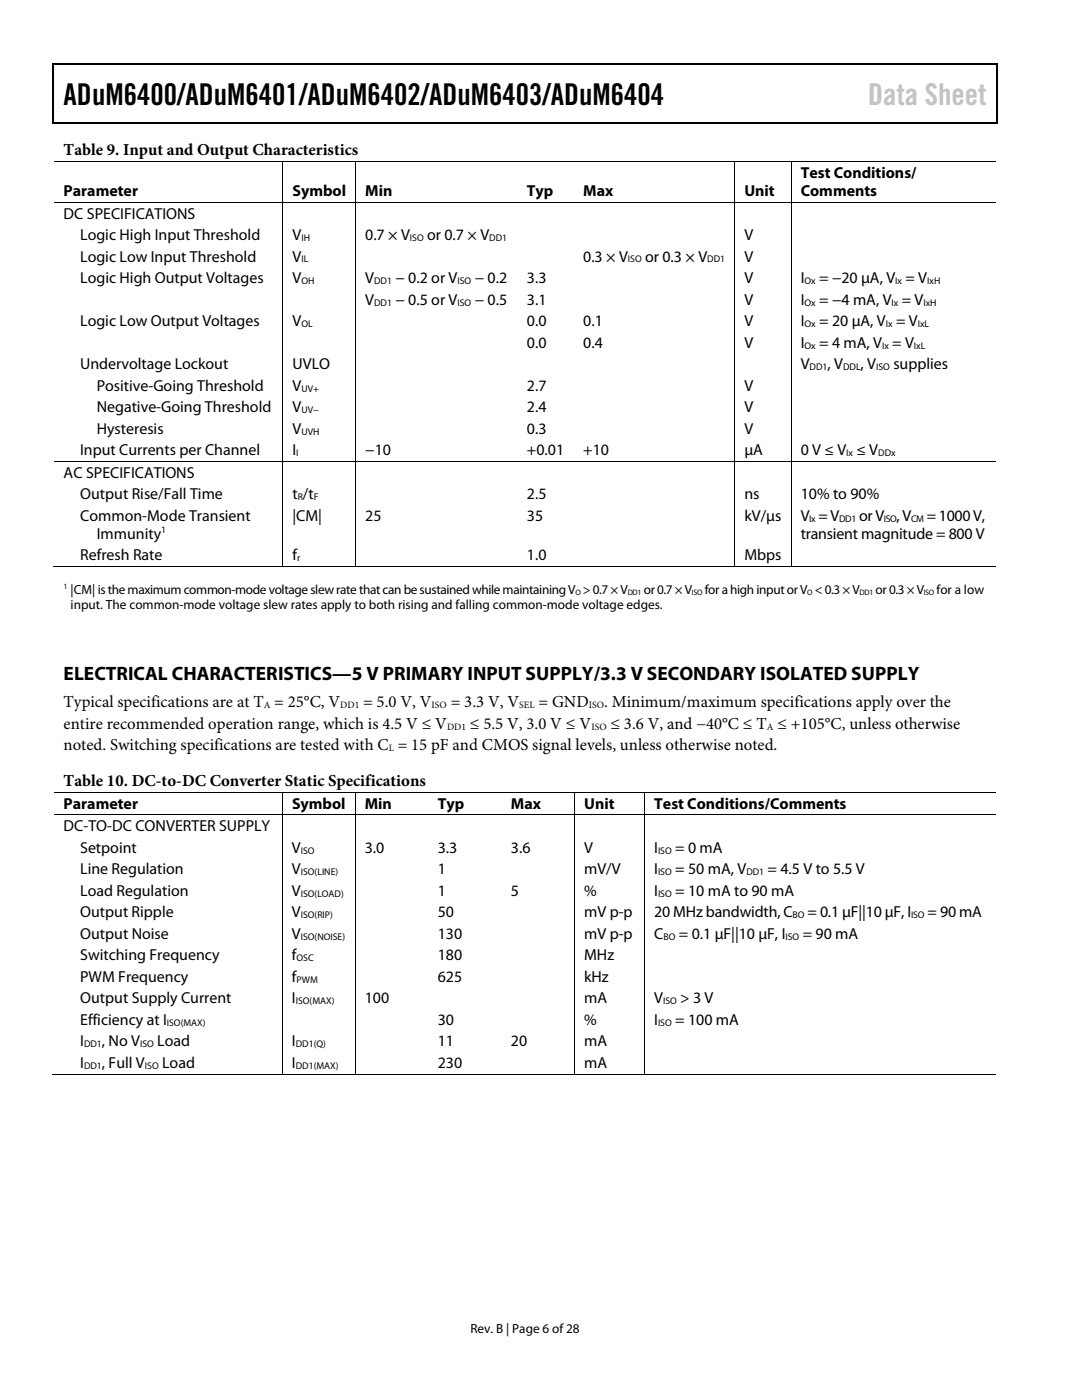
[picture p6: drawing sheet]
<svg xmlns="http://www.w3.org/2000/svg" width="216mm" height="279mm" viewBox="0 0 216 279" stroke-linecap="round" stroke-linejoin="round" font-family="sans-serif">
<defs><g id="words">
<text font-size="6" x="12.7" y="21">ADuM6400/ADuM6401/ADuM6402/ADuM6403/ADuM6404</text>
<text font-size="6" fill="#c0c0c0" x="173.2" y="21">Data Sheet</text>
<text font-size="3.9" x="12.7" y="135.7">ELECTRICAL CHARACTERISTICS—5 V PRIMARY INPUT SUPPLY/3.3 V SECONDARY ISOLATED SUPPLY</text>
<g font-size="3.3">
<text x="12.7" y="30.9">Table 9. Input and Output Characteristics</text>
<text x="12.7" y="141.2">Typical specifications are at T = 25°C, V</text>
<text x="72.5" y="141.2">= 5.0 V, V</text>
<text x="89.9" y="141.2">= 3.3 V, V</text>
<text x="107.4" y="141.2">= GND</text>
<text x="120.6" y="141.2">. Minimum/maximum specifications apply over the</text>
<text x="12.7" y="149.7">noted. Switching specifications are tested with C = 15 pF and CMOS signal levels, unless otherwise noted.</text>
<text x="12.7" y="145.4">entire recommended operation range, which is 4.5 V ≤ V</text>
<text x="93.8" y="145.4">≤ 5.5 V, 3.0 V ≤ V</text>
<text x="121.8" y="145.4">≤ 3.6 V, and −40°C ≤ T ≤ +105°C, unless otherwise</text>
<text x="12.7" y="156.8">Table 10. DC-to-DC Converter Static Specifications</text>
</g>
<g font-size="3.2">
<text x="159.8" y="35.5">Test Conditions/</text>
<text x="12.7" y="39.1">Parameter</text>
<text x="58.4" y="39.1">Symbol</text>
<text x="72.9" y="39.1">Min</text>
<text x="105.1" y="39.1">Typ</text>
<text x="116.4" y="39.1">Max</text>
<text x="148.5" y="39.1">Unit</text>
<text x="159.8" y="39.2">Comments</text>
<text x="12.7" y="43.6">DC SPECIFICATIONS</text>
<text x="16" y="47.9">Logic High Input Threshold</text>
<text x="58.4" y="47.9">V</text>
<text x="72.9" y="47.9">0.7 × V</text>
<text x="85.2" y="47.9">or 0.7 × V</text>
<text x="148.5" y="47.9">V</text>
<text x="16" y="52.2">Logic Low Input Threshold</text>
<text x="58.4" y="52.2">V</text>
<text x="116.4" y="52.2">0.3 × V</text>
<text x="128.7" y="52.2">or 0.3 × V</text>
<text x="148.5" y="52.2">V</text>
<text x="16" y="56.5">Logic High Output Voltages</text>
<text x="58.4" y="56.5">V</text>
<text x="72.9" y="56.5">V</text>
<text x="78.9" y="56.5">− 0.2 or V</text>
<text x="94.7" y="56.5">− 0.2</text>
<text x="105.1" y="56.5">3.3</text>
<text x="148.5" y="56.5">V</text>
<text x="159.8" y="56.5">I</text>
<text x="163.4" y="56.5">= −20 μA, V = V</text>
<text x="16" y="65.1">Logic Low Output Voltages</text>
<text x="58.4" y="65.1">V</text>
<text x="72.9" y="60.8">V</text>
<text x="78.9" y="60.8">− 0.5 or V</text>
<text x="94.7" y="60.8">− 0.5</text>
<text x="105.1" y="65.1">0.0</text>
<text x="105.1" y="60.8">3.1</text>
<text x="116.4" y="65.1">0.1</text>
<text x="148.5" y="65.1">V</text>
<text x="148.5" y="60.8">V</text>
<text x="159.8" y="60.8">I</text>
<text x="159.8" y="65.1">I</text>
<text x="163.4" y="60.8">= −4 mA, V = V</text>
<text x="163.4" y="65.1">= 20 μA, V = V</text>
<text x="105.1" y="69.4">0.0</text>
<text x="116.4" y="69.4">0.4</text>
<text x="148.5" y="69.4">V</text>
<text x="159.8" y="69.4">I</text>
<text x="163.4" y="69.4">= 4 mA, V = V</text>
<text x="16" y="73.7">Undervoltage Lockout</text>
<text x="19.3" y="78">Positive-Going Threshold</text>
<text x="58.4" y="78">V</text>
<text x="58.4" y="73.7">UVLO</text>
<text x="105.1" y="78">2.7</text>
<text x="148.5" y="78">V</text>
<text x="159.8" y="73.7">V</text>
<text x="165.1" y="73.7">, V</text>
<text x="171.7" y="73.7">, V</text>
<text x="178.3" y="73.7">supplies</text>
<text x="19.3" y="82.3">Negative-Going Threshold</text>
<text x="58.4" y="82.3">V</text>
<text x="105.1" y="82.3">2.4</text>
<text x="148.5" y="82.3">V</text>
<text x="19.3" y="86.6">Hysteresis</text>
<text x="58.4" y="86.6">V</text>
<text x="105.1" y="86.6">0.3</text>
<text x="148.5" y="86.6">V</text>
<text x="12.7" y="95.4">AC SPECIFICATIONS</text>
<text x="16" y="90.9">Input Currents per Channel</text>
<text x="58.4" y="90.9">I</text>
<text x="72.9" y="90.9">−10</text>
<text x="105.1" y="90.9">+0.01</text>
<text x="116.4" y="90.9">+10</text>
<text x="148.5" y="90.9">μA</text>
<text x="159.8" y="90.9">0 V ≤ V ≤ V</text>
<text x="16" y="99.7">Output Rise/Fall Time</text>
<text x="58.4" y="99.7">t /t</text>
<text x="105.1" y="99.7">2.5</text>
<text x="148.5" y="99.7">ns</text>
<text x="159.8" y="99.7">10% to 90%</text>
<text x="16" y="103.9">Common-Mode Transient</text>
<text x="19.3" y="107.5">Immunity</text>
<text x="58.4" y="103.9">|CM|</text>
<text x="72.9" y="103.9">25</text>
<text x="105.1" y="103.9">35</text>
<text x="148.5" y="103.9">kV/μs</text>
<text x="159.8" y="107.5">transient magnitude = 800 V</text>
<text x="159.8" y="103.9">V = V</text>
<text x="171.4" y="103.9">or V</text>
<text x="178.9" y="103.9">, V</text>
<text x="184.9" y="103.9">= 1000 V,</text>
<text x="16" y="111.8">Refresh Rate</text>
<text x="58.4" y="111.8">f</text>
<text x="105.1" y="111.8">1.0</text>
<text x="148.5" y="111.8">Mbps</text>
<text x="12.7" y="161.4">Parameter</text>
<text x="58.3" y="161.4">Symbol</text>
<text x="72.8" y="161.4">Min</text>
<text x="87.4" y="161.4">Typ</text>
<text x="102" y="161.4">Max</text>
<text x="116.6" y="161.4">Unit</text>
<text x="130.6" y="161.4">Test Conditions/Comments</text>
<text x="12.7" y="165.9">DC-TO-DC CONVERTER SUPPLY</text>
<text x="16" y="170.2">Setpoint</text>
<text x="58.3" y="170.2">V</text>
<text x="72.8" y="170.2">3.0</text>
<text x="87.4" y="170.2">3.3</text>
<text x="101.9" y="170.2">3.6</text>
<text x="116.6" y="170.2">V</text>
<text x="130.5" y="170.2">I</text>
<text x="134.7" y="170.2">= 0 mA</text>
<text x="16" y="174.5">Line Regulation</text>
<text x="16" y="178.8">Load Regulation</text>
<text x="58.3" y="178.8">V</text>
<text x="58.3" y="174.5">V</text>
<text x="87.4" y="174.5">1</text>
<text x="87.4" y="178.8">1</text>
<text x="101.9" y="178.8">5</text>
<text x="116.6" y="174.5">mV/V</text>
<text x="116.6" y="178.8">%</text>
<text x="130.5" y="178.8">I</text>
<text x="130.5" y="174.5">I</text>
<text x="134.7" y="174.5">= 50 mA, V</text>
<text x="134.7" y="178.8">= 10 mA to 90 mA</text>
<text x="153.2" y="174.5">= 4.5 V to 5.5 V</text>
<text x="16" y="183.1">Output Ripple</text>
<text x="58.3" y="183.1">V</text>
<text x="87.4" y="183.1">50</text>
<text x="116.6" y="183.1">mV p-p</text>
<text x="130.5" y="183.1">20 MHz bandwidth, C</text>
<text x="161.1" y="183.1">= 0.1 μF||10 μF, I</text>
<text x="185.1" y="183.1">= 90 mA</text>
<text x="16" y="187.4">Output Noise</text>
<text x="16" y="191.7">Switching Frequency</text>
<text x="58.3" y="187.4">V</text>
<text x="58.3" y="191.7">f</text>
<text x="87.4" y="191.7">180</text>
<text x="87.4" y="187.4">130</text>
<text x="116.6" y="187.4">mV p-p</text>
<text x="116.6" y="191.7">MHz</text>
<text x="130.5" y="187.4">C</text>
<text x="135.4" y="187.4">= 0.1 μF||10 μF, I</text>
<text x="160.2" y="187.4">= 90 mA</text>
<text x="16" y="196">PWM Frequency</text>
<text x="58.3" y="196">f</text>
<text x="87.4" y="196">625</text>
<text x="116.6" y="196">kHz</text>
<text x="16" y="200.3">Output Supply Current</text>
<text x="58.3" y="200.3">I</text>
<text x="72.8" y="200.3">100</text>
<text x="116.6" y="200.3">mA</text>
<text x="130.5" y="200.3">V</text>
<text x="135.7" y="200.3">&gt; 3 V</text>
<text x="16" y="204.6">Efficiency at I</text>
<text x="16" y="208.9">I</text>
<text x="20.3" y="208.9">, No V</text>
<text x="31.4" y="208.9">Load</text>
<text x="58.3" y="208.9">I</text>
<text x="87.4" y="204.6">30</text>
<text x="87.4" y="208.9">11</text>
<text x="101.9" y="208.9">20</text>
<text x="116.6" y="208.9">mA</text>
<text x="116.6" y="204.6">%</text>
<text x="130.5" y="204.6">I</text>
<text x="134.7" y="204.6">= 100 mA</text>
<text x="16" y="213.1">I</text>
<text x="20.3" y="213.1">, Full V</text>
<text x="32.3" y="213.1">Load</text>
<text x="58.3" y="213.1">I</text>
<text x="87.4" y="213.1">230</text>
<text x="116.6" y="213.1">mA</text>
</g>
<g font-size="2.6">
<text x="14.1" y="118.5">|CM| is the maximum common-mode voltage slewrate that can be sustained while maintaining V &gt; 0.7 × V</text>
<text x="128.5" y="118.5">or 0.7 × V</text>
<text x="140.6" y="118.5">for a high input or V &lt; 0.3 × V</text>
<text x="174.7" y="118.5">or 0.3 × V</text>
<text x="186.9" y="118.5">for a low</text>
<text x="14.1" y="121.5">input. The common-mode voltage slew rates apply to both rising and falling common-mode voltage edges.</text>
<text x="93.9" y="266">Rev. B | Page 6 of 28</text>
</g>
<g font-size="1.9">
<text x="60.1" y="48.1">IH</text>
<text x="60.1" y="52.4">IL</text>
<text x="81.8" y="48.1">ISO</text>
<text x="97.6" y="48.1">DD1</text>
<text x="125.3" y="52.4">ISO</text>
<text x="141.1" y="52.4">DD1</text>
<text x="60.1" y="56.7">OH</text>
<text x="74.7" y="56.7">DD1</text>
<text x="91.3" y="56.7">ISO</text>
<text x="160.5" y="56.7">Ox</text>
<text x="178.6" y="56.7">Ix</text>
<text x="185" y="56.7">IxH</text>
<text x="60.1" y="65.3">OL</text>
<text x="74.7" y="61">DD1</text>
<text x="91.3" y="61">ISO</text>
<text x="160.5" y="61">Ox</text>
<text x="160.5" y="65.3">Ox</text>
<text x="176.7" y="65.3">Ix</text>
<text x="177.9" y="61">Ix</text>
<text x="183.1" y="65.3">IxL</text>
<text x="184.3" y="61">IxH</text>
<text x="160.5" y="69.6">Ox</text>
<text x="176" y="69.6">Ix</text>
<text x="182.4" y="69.6">IxL</text>
<text x="161.5" y="73.9">DD1</text>
<text x="168.2" y="73.9">DDL</text>
<text x="174.8" y="73.9">ISO</text>
<text x="60.1" y="78.2">UV+</text>
<text x="60.1" y="82.5">UV−</text>
<text x="60.1" y="86.8">UVH</text>
<text x="59.1" y="91.1">I</text>
<text x="168.9" y="91.1">Ix</text>
<text x="175.2" y="91.1">DDx</text>
<text x="59.4" y="99.8">R</text>
<text x="62.6" y="99.8">F</text>
<text x="32.2" y="106.5">1</text>
<text x="161.5" y="104.1">Ix</text>
<text x="167.4" y="104.1">DD1</text>
<text x="176.3" y="104.1">ISO</text>
<text x="181.8" y="104.1">CM</text>
<text x="59.3" y="112">r</text>
<text x="52.6" y="141.3">A</text>
<text x="67.9" y="141.3">DD1</text>
<text x="86.1" y="141.3">ISO</text>
<text x="103.6" y="141.3">SEL</text>
<text x="117.5" y="141.3">ISO</text>
<text x="77.6" y="149.9">L</text>
<text x="89.2" y="145.6">DD1</text>
<text x="118" y="145.6">ISO</text>
<text x="153" y="145.6">A</text>
<text x="60" y="170.3">ISO</text>
<text x="131.3" y="170.3">ISO</text>
<text x="60" y="174.6">ISO(LINE)</text>
<text x="60" y="178.9">ISO(LOAD)</text>
<text x="131.3" y="174.6">ISO</text>
<text x="131.3" y="178.9">ISO</text>
<text x="148.9" y="174.6">DD1</text>
<text x="60" y="183.2">ISO(RIP)</text>
<text x="158.2" y="183.2">BO</text>
<text x="181.8" y="183.2">ISO</text>
<text x="59.2" y="191.8">OSC</text>
<text x="60" y="187.5">ISO(NOISE)</text>
<text x="132.4" y="187.5">BO</text>
<text x="156.7" y="187.5">ISO</text>
<text x="59.2" y="196.1">PWM</text>
<text x="59" y="200.4">ISO(MAX)</text>
<text x="132.3" y="200.4">ISO</text>
<text x="16.8" y="209">DD1</text>
<text x="28" y="209">ISO</text>
<text x="33.3" y="204.7">ISO(MAX)</text>
<text x="59" y="209">DD1(Q)</text>
<text x="131.3" y="204.7">ISO</text>
<text x="16.8" y="213.3">DD1</text>
<text x="28.9" y="213.3">ISO</text>
<text x="59" y="213.3">DD1(MAX)</text>
</g>
<g font-size="1.6">
<text x="12.7" y="117.6">1</text>
<text x="114.8" y="118.7">O</text>
<text x="125.3" y="118.7">DD1</text>
<text x="138.1" y="118.7">ISO</text>
<text x="161.1" y="118.7">O</text>
<text x="171.5" y="118.7">DD1</text>
<text x="184.3" y="118.7">ISO</text>
</g>
</g></defs>
<path d="M10.5 12.7h.3v1h-.3zM198.8 12.7h.2v1h-.2zM198.8 12.7h.2v.3h-.2zM198.8 24.4h.2v.3h-.2z" fill="#000"/>
<path d="M10.5 12.8h188.3M10.7 13.7v11M198.9 13.7v11M10.5 24.5h188.3" fill="none" stroke="#000" stroke-width=".25"/>
<g fill="none" stroke="#000" stroke-width=".2">
<path d="M10.8 32.2h188M56.5 32.3v8M71 32.3v8M146.6 32.3v8M157.9 32.3v8M10.8 40.4h188M56.5 40.5v51.5M71 40.5v51.5M146.6 40.5v51.5M157.9 40.5v51.5M10.8 92.1h188M56.5 92.2v21"/>
<path d="M71 92.2v21M146.6 92.2v21M157.9 92.2v21M10.5 113.1h45.9M56.5 113.1h14.4M71.1 113.1h75.5M146.7 113.1h11.1M157.9 113.1h40.9M56.3 158.2v4.4M70.9 158.2v4.4M114.7 158.2v4.4M128.7 158.2v4.4"/>
<path d="M198.8 158.1h-188M56.3 162.7v51.8M70.9 162.7v51.8M114.7 162.7v51.8M128.7 162.7v51.8M198.8 162.6h-188M10.5 214.4h45.8M56.4 214.4h14.4M71 214.4h43.6M114.7 214.4h13.9M128.7 214.4h70.1"/>
</g>
<use href="#words"/>
</svg>
